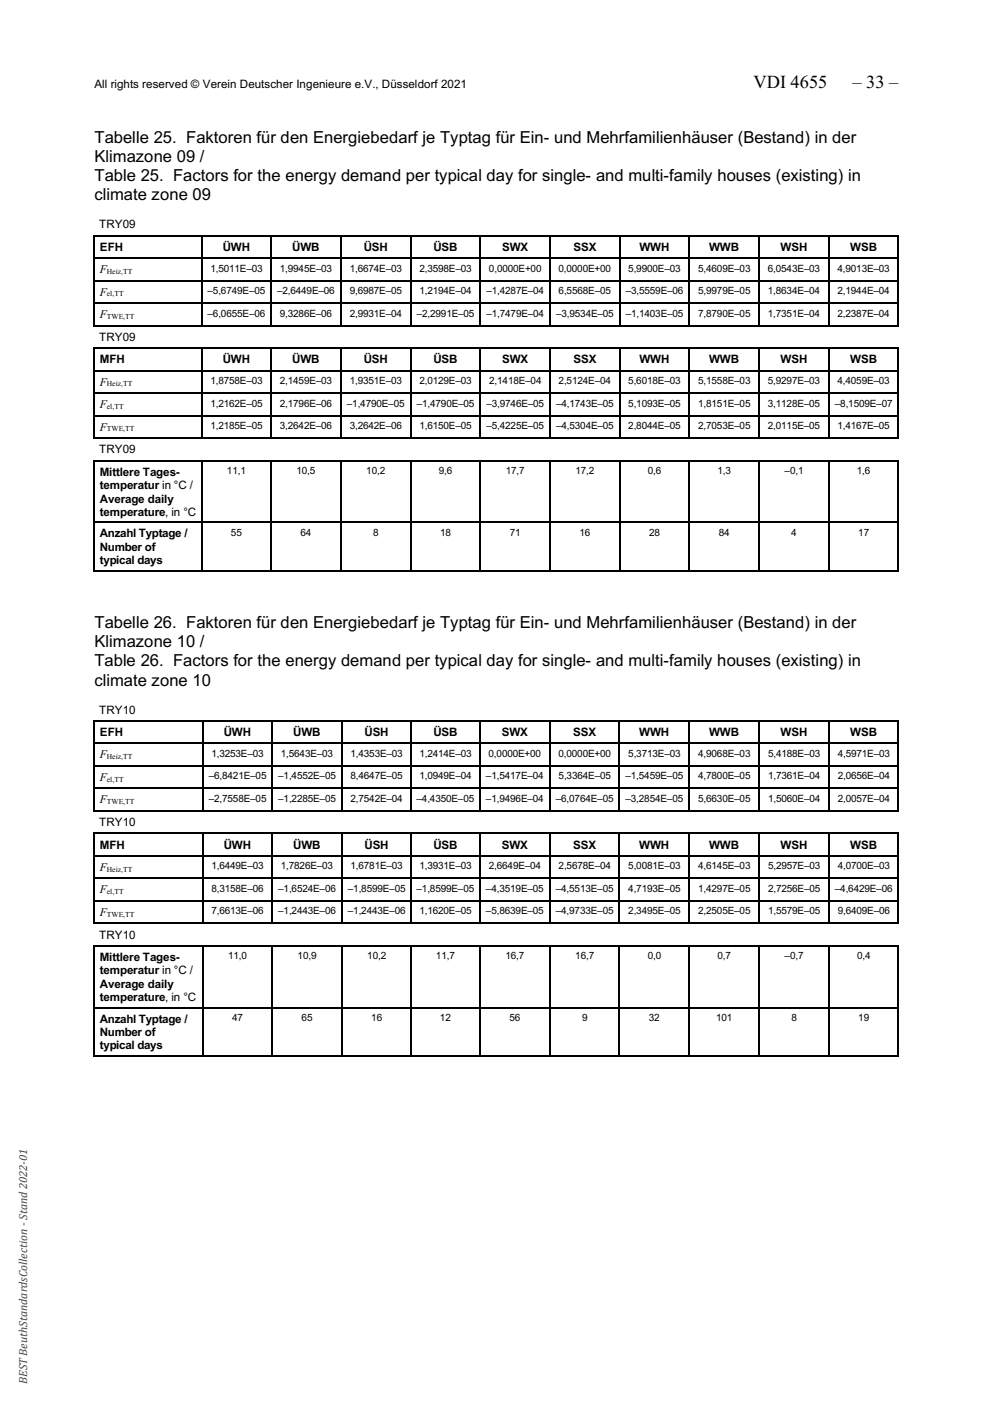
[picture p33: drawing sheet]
<svg xmlns="http://www.w3.org/2000/svg" width="210mm" height="297mm" viewBox="0 0 210 297" stroke-linecap="round" stroke-linejoin="round" font-family="sans-serif">
<defs><g id="words">
<g font-size="3.9">
<text x="159.4" y="18.6">VDI 4655</text>
<text x="180.3" y="18.6">– 33 –</text>
</g>
<g font-size="3.5">
<text x="20" y="34.2">Klimazone 09 /</text>
<text x="20" y="30.2">Tabelle 25. Faktoren für den Energiebedarf je Typtag für Ein- und Mehrfamilienhäuser (Bestand) in der</text>
<text x="20" y="38.3">Table 25. Factors for the energy demand per typical day for single- and multi-family houses (existing) in</text>
<text x="20" y="42.4">climate zone 09</text>
<text x="20" y="136.9">Klimazone 10 /</text>
<text x="20" y="132.8">Tabelle 26. Faktoren für den Energiebedarf je Typtag für Ein- und Mehrfamilienhäuser (Bestand) in der</text>
<text x="20" y="141">Table 26. Factors for the energy demand per typical day for single- and multi-family houses (existing) in</text>
<text x="20" y="145">climate zone 10</text>
</g>
<g font-size="2.5">
<text x="20" y="18.6">All rights reserved © Verein Deutscher Ingenieure e.V., Düsseldorf 2021</text>
<text x="21" y="48.3">TRY09</text>
<text x="21.1" y="53">EFH</text>
<text x="47.1" y="53">ÜWH</text>
<text x="61.8" y="53">ÜWB</text>
<text x="76.9" y="53">ÜSH</text>
<text x="91.7" y="53">ÜSB</text>
<text x="106.2" y="53">SWX</text>
<text x="121.3" y="53">SSX</text>
<text x="135.3" y="53">WWH</text>
<text x="150" y="53">WWB</text>
<text x="165.1" y="53">WSH</text>
<text x="179.8" y="53">WSB</text>
<text x="21.1" y="57.8">F</text>
<text x="21.1" y="62.5">F</text>
<text x="21.1" y="67.3">F</text>
<text x="21" y="72.1">TRY09</text>
<text x="21.1" y="76.9">MFH</text>
<text x="47.1" y="76.9">ÜWH</text>
<text x="61.8" y="76.9">ÜWB</text>
<text x="76.9" y="76.9">ÜSH</text>
<text x="91.7" y="76.9">ÜSB</text>
<text x="106.2" y="76.9">SWX</text>
<text x="121.3" y="76.9">SSX</text>
<text x="135.3" y="76.9">WWH</text>
<text x="150" y="76.9">WWB</text>
<text x="165.1" y="76.9">WSH</text>
<text x="179.8" y="76.9">WSB</text>
<text x="21.1" y="81.6">F</text>
<text x="21.1" y="86.4">F</text>
<text x="21" y="95.9">TRY09</text>
<text x="21.1" y="91.1">F</text>
<text x="21.1" y="100.7">Mittlere Tages-</text>
<text x="21.1" y="103.5">temperatur in °C /</text>
<text x="21.1" y="106.3">Average daily</text>
<text x="21.1" y="109.2">temperature, in °C</text>
<text x="21.1" y="113.7">Anzahl Typtage /</text>
<text x="21.1" y="116.5">Number of</text>
<text x="21.1" y="119.4">typical days</text>
<text x="21" y="151">TRY10</text>
<text x="21.1" y="155.7">EFH</text>
<text x="47.3" y="155.7">ÜWH</text>
<text x="62" y="155.7">ÜWB</text>
<text x="77.1" y="155.7">ÜSH</text>
<text x="91.7" y="155.7">ÜSB</text>
<text x="106.1" y="155.7">SWX</text>
<text x="121.2" y="155.7">SSX</text>
<text x="135.2" y="155.7">WWH</text>
<text x="150" y="155.7">WWB</text>
<text x="165.1" y="155.7">WSH</text>
<text x="179.8" y="155.7">WSB</text>
<text x="21.1" y="160.4">F</text>
<text x="21.1" y="165.2">F</text>
<text x="21.1" y="170">F</text>
<text x="21" y="174.8">TRY10</text>
<text x="21.1" y="179.5">MFH</text>
<text x="47.3" y="179.5">ÜWH</text>
<text x="62" y="179.5">ÜWB</text>
<text x="77.1" y="179.5">ÜSH</text>
<text x="91.7" y="179.5">ÜSB</text>
<text x="106.1" y="179.5">SWX</text>
<text x="121.2" y="179.5">SSX</text>
<text x="135.2" y="179.5">WWH</text>
<text x="150" y="179.5">WWB</text>
<text x="165.1" y="179.5">WSH</text>
<text x="179.8" y="179.5">WSB</text>
<text x="21.1" y="184.2">F</text>
<text x="21.1" y="189">F</text>
<text x="21.1" y="193.8">F</text>
<text x="21" y="198.6">TRY10</text>
<text x="21.1" y="203.3">Mittlere Tages-</text>
<text x="21.1" y="206.2">temperatur in °C /</text>
<text x="21.1" y="209">Average daily</text>
<text x="21.1" y="211.8">temperature, in °C</text>
<text x="21.1" y="216.4">Anzahl Typtage /</text>
<text x="21.1" y="219.2">Number of</text>
<text x="21.1" y="222">typical days</text>
</g>
<text font-size="2.5" fill="#424242" x="5.8" y="292.8" transform="rotate(-90 5.8 292.8)">BEST BeuthStandardsCollection - Stand 2022-01</text>
<g font-size="2.1">
<text x="44.5" y="57.5">1,5011E–03</text>
<text x="59.2" y="57.5">1,9945E–03</text>
<text x="74" y="57.5">1,6674E–03</text>
<text x="88.7" y="57.5">2,3598E–03</text>
<text x="103.4" y="57.5">0,0000E+00</text>
<text x="118.1" y="57.5">0,0000E+00</text>
<text x="132.9" y="57.5">5,9900E–03</text>
<text x="147.7" y="57.5">5,4609E–03</text>
<text x="162.4" y="57.5">6,0543E–03</text>
<text x="177.1" y="57.5">4,9013E–03</text>
<text x="43.9" y="62.2">–5,6749E–05</text>
<text x="58.6" y="62.2">–2,6449E–06</text>
<text x="74" y="62.2">9,6987E–05</text>
<text x="88.7" y="62.2">1,2194E–04</text>
<text x="102.9" y="62.2">–1,4287E–04</text>
<text x="118.2" y="62.2">6,5568E–05</text>
<text x="132.3" y="62.2">–3,5559E–06</text>
<text x="147.7" y="62.2">5,9979E–05</text>
<text x="162.4" y="62.2">1,8634E–04</text>
<text x="177.1" y="62.2">2,1944E–04</text>
<text x="43.9" y="67">–6,0655E–06</text>
<text x="59.2" y="67">9,3286E–06</text>
<text x="74" y="67">2,9931E–04</text>
<text x="88.1" y="67">–2,2991E–05</text>
<text x="102.9" y="67">–1,7479E–04</text>
<text x="117.6" y="67">–3,9534E–05</text>
<text x="132.3" y="67">–1,1403E–05</text>
<text x="147.7" y="67">7,8790E–05</text>
<text x="162.4" y="67">1,7351E–04</text>
<text x="177.1" y="67">2,2387E–04</text>
<text x="44.5" y="81.3">1,8758E–03</text>
<text x="59.2" y="81.3">2,1459E–03</text>
<text x="74" y="81.3">1,9351E–03</text>
<text x="88.7" y="81.3">2,0129E–03</text>
<text x="103.5" y="81.3">2,1418E–04</text>
<text x="118.2" y="81.3">2,5124E–04</text>
<text x="132.9" y="81.3">5,6018E–03</text>
<text x="147.7" y="81.3">5,1558E–03</text>
<text x="162.4" y="81.3">5,9297E–03</text>
<text x="177.1" y="81.3">4,4059E–03</text>
<text x="44.5" y="86.1">1,2162E–05</text>
<text x="59.2" y="86.1">2,1796E–06</text>
<text x="73.4" y="86.1">–1,4790E–05</text>
<text x="88.1" y="86.1">–1,4790E–05</text>
<text x="102.9" y="86.1">–3,9746E–05</text>
<text x="117.6" y="86.1">–4,1743E–05</text>
<text x="132.9" y="86.1">5,1093E–05</text>
<text x="147.7" y="86.1">1,8151E–05</text>
<text x="162.4" y="86.1">3,1128E–05</text>
<text x="176.6" y="86.1">–8,1509E–07</text>
<text x="44.5" y="90.8">1,2185E–05</text>
<text x="59.2" y="90.8">3,2642E–06</text>
<text x="74" y="90.8">3,2642E–06</text>
<text x="88.7" y="90.8">1,6150E–05</text>
<text x="102.9" y="90.8">–5,4225E–05</text>
<text x="117.6" y="90.8">–4,5304E–05</text>
<text x="132.9" y="90.8">2,8044E–05</text>
<text x="147.7" y="90.8">2,7053E–05</text>
<text x="162.4" y="90.8">2,0115E–05</text>
<text x="177.1" y="90.8">1,4167E–05</text>
<text x="48" y="100.3">11,1</text>
<text x="62.7" y="100.3">10,5</text>
<text x="77.5" y="100.3">10,2</text>
<text x="92.8" y="100.3">9,6</text>
<text x="107" y="100.3">17,7</text>
<text x="121.7" y="100.3">17,2</text>
<text x="137" y="100.3">0,6</text>
<text x="151.8" y="100.3">1,3</text>
<text x="165.9" y="100.3">–0,1</text>
<text x="181.2" y="100.3">1,6</text>
<text x="48.9" y="113.4">55</text>
<text x="63.5" y="113.4">64</text>
<text x="78.9" y="113.4">8</text>
<text x="93.1" y="113.4">18</text>
<text x="107.8" y="113.4">71</text>
<text x="122.6" y="113.4">16</text>
<text x="137.3" y="113.4">28</text>
<text x="152" y="113.4">84</text>
<text x="167.3" y="113.4">4</text>
<text x="181.5" y="113.4">17</text>
<text x="44.7" y="160.1">1,3253E–03</text>
<text x="59.4" y="160.1">1,5643E–03</text>
<text x="74.1" y="160.1">1,4353E–03</text>
<text x="88.7" y="160.1">1,2414E–03</text>
<text x="103.3" y="160.1">0,0000E+00</text>
<text x="118.1" y="160.1">0,0000E+00</text>
<text x="132.9" y="160.1">5,3713E–03</text>
<text x="147.7" y="160.1">4,9068E–03</text>
<text x="162.4" y="160.1">5,4188E–03</text>
<text x="177.2" y="160.1">4,5971E–03</text>
<text x="44.2" y="164.9">–6,8421E–05</text>
<text x="58.8" y="164.9">–1,4552E–05</text>
<text x="74.1" y="164.9">8,4647E–05</text>
<text x="88.7" y="164.9">1,0949E–04</text>
<text x="102.8" y="164.9">–1,5417E–04</text>
<text x="118.2" y="164.9">5,3364E–05</text>
<text x="132.3" y="164.9">–1,5459E–05</text>
<text x="147.7" y="164.9">4,7800E–05</text>
<text x="162.4" y="164.9">1,7361E–04</text>
<text x="177.2" y="164.9">2,0656E–04</text>
<text x="44.2" y="169.7">–2,7558E–05</text>
<text x="58.8" y="169.7">–1,2285E–05</text>
<text x="74.1" y="169.7">2,7542E–04</text>
<text x="88.1" y="169.7">–4,4350E–05</text>
<text x="102.8" y="169.7">–1,9496E–04</text>
<text x="117.6" y="169.7">–6,0764E–05</text>
<text x="132.3" y="169.7">–3,2854E–05</text>
<text x="147.7" y="169.7">5,6630E–05</text>
<text x="162.4" y="169.7">1,5060E–04</text>
<text x="177.2" y="169.7">2,0057E–04</text>
<text x="44.7" y="183.9">1,6449E–03</text>
<text x="59.4" y="183.9">1,7826E–03</text>
<text x="74.1" y="183.9">1,6781E–03</text>
<text x="88.7" y="183.9">1,3931E–03</text>
<text x="103.4" y="183.9">2,6649E–04</text>
<text x="118.2" y="183.9">2,5678E–04</text>
<text x="132.9" y="183.9">5,0081E–03</text>
<text x="147.7" y="183.9">4,6145E–03</text>
<text x="162.4" y="183.9">5,2957E–03</text>
<text x="177.2" y="183.9">4,0700E–03</text>
<text x="44.7" y="188.7">8,3158E–06</text>
<text x="58.8" y="188.7">–1,6524E–06</text>
<text x="73.6" y="188.7">–1,8599E–05</text>
<text x="88.1" y="188.7">–1,8599E–05</text>
<text x="102.8" y="188.7">–4,3519E–05</text>
<text x="117.6" y="188.7">–4,5513E–05</text>
<text x="132.9" y="188.7">4,7193E–05</text>
<text x="147.7" y="188.7">1,4297E–05</text>
<text x="162.4" y="188.7">2,7256E–05</text>
<text x="176.6" y="188.7">–4,6429E–06</text>
<text x="44.7" y="193.5">7,6613E–06</text>
<text x="58.8" y="193.5">–1,2443E–06</text>
<text x="73.6" y="193.5">–1,2443E–06</text>
<text x="88.7" y="193.5">1,1620E–05</text>
<text x="102.8" y="193.5">–5,8639E–05</text>
<text x="117.6" y="193.5">–4,9733E–05</text>
<text x="132.9" y="193.5">2,3495E–05</text>
<text x="147.7" y="193.5">2,2505E–05</text>
<text x="162.4" y="193.5">1,5579E–05</text>
<text x="177.2" y="193.5">9,6409E–06</text>
<text x="48.3" y="203">11,0</text>
<text x="62.9" y="203">10,9</text>
<text x="77.7" y="203">10,2</text>
<text x="92.2" y="203">11,7</text>
<text x="106.9" y="203">16,7</text>
<text x="121.7" y="203">16,7</text>
<text x="137" y="203">0,0</text>
<text x="151.8" y="203">0,7</text>
<text x="165.9" y="203">–0,7</text>
<text x="181.3" y="203">0,4</text>
<text x="49.1" y="216">47</text>
<text x="63.8" y="216">65</text>
<text x="78.5" y="216">16</text>
<text x="93" y="216">12</text>
<text x="107.7" y="216">56</text>
<text x="123.1" y="216">9</text>
<text x="137.2" y="216">32</text>
<text x="151.5" y="216">101</text>
<text x="167.4" y="216">8</text>
<text x="181.5" y="216">19</text>
</g>
<g font-size="1.6">
<text x="22.6" y="58">Heiz,TT</text>
<text x="22.6" y="62.7">el,TT</text>
<text x="22.6" y="67.5">TWE,TT</text>
<text x="22.6" y="81.7">Heiz,TT</text>
<text x="22.6" y="86.5">el,TT</text>
<text x="22.6" y="91.3">TWE,TT</text>
<text x="22.6" y="160.6">Heiz,TT</text>
<text x="22.6" y="165.4">el,TT</text>
<text x="22.6" y="170.1">TWE,TT</text>
<text x="22.6" y="184.4">Heiz,TT</text>
<text x="22.6" y="189.2">el,TT</text>
<text x="22.6" y="193.9">TWE,TT</text>
</g>
</g></defs>
<g fill="#000">
<path d="M19.9 49.7h.2v.3h-.2zM19.9 54.5h.2v.2h-.2zM19.9 59.3h.2v.2h-.2zM20.1 49.7h.3v.3h-.3zM42.5 49.7h.3v.3h-.3zM42.5 54.5h.3v.2h-.3zM42.5 59.3h.3v.2h-.3zM42.8 49.7h.2v.3h-.2zM57.2 49.7h.3v.3h-.3zM57.2 54.5h.3v.2h-.3zM57.2 59.3h.3v.2h-.3zM57.5 49.7h.2v.3h-.2z"/>
<path d="M71.9 49.7h.3v.3h-.3zM71.9 54.5h.3v.2h-.3zM71.9 59.3h.3v.2h-.3zM72.2 49.7h.2v.3h-.2zM86.7 49.7h.3v.3h-.3zM86.7 54.5h.3v.2h-.3zM86.7 59.3h.3v.2h-.3zM87 49.7h.2v.3h-.2zM101.4 49.7h.3v.3h-.3zM101.4 54.5h.3v.2h-.3zM101.4 59.3h.3v.2h-.3zM101.7 49.7h.2v.3h-.2z"/>
<path d="M116.2 49.7h.3v.3h-.3zM116.2 54.5h.3v.2h-.3zM116.2 59.3h.3v.2h-.3zM116.5 49.7h.2v.3h-.2zM130.9 49.7h.3v.3h-.3zM130.9 54.5h.3v.2h-.3zM130.9 59.3h.3v.2h-.3zM131.2 49.7h.2v.3h-.2zM145.7 49.7h.2v.3h-.2zM145.7 54.5h.2v.2h-.2zM145.7 59.3h.2v.2h-.2zM145.9 49.7h.3v.3h-.3z"/>
<path d="M160.4 49.7h.3v.3h-.3zM160.4 54.5h.3v.2h-.3zM160.4 59.3h.3v.2h-.3zM160.7 49.7h.2v.3h-.2zM175.1 49.7h.3v.3h-.3zM175.1 54.5h.3v.2h-.3zM175.1 59.3h.3v.2h-.3zM175.4 49.7h.2v.3h-.2zM189.9 49.7h.2v.3h-.2zM189.9 54.5h.2v.2h-.2zM189.9 59.3h.2v.2h-.2zM19.9 64h.2v.3h-.2z"/>
<path d="M19.9 68.8h.2v.2h-.2zM19.9 73.5h.2v.3h-.2zM19.9 78.3h.2v.3h-.2zM20.1 68.8h.3v.2h-.3zM20.1 73.5h.3v.3h-.3zM42.5 64h.3v.3h-.3zM42.5 68.8h.3v.2h-.3zM42.5 73.5h.3v.3h-.3zM42.5 78.3h.3v.3h-.3zM42.8 68.8h.2v.2h-.2zM42.8 73.5h.2v.3h-.2zM57.2 64h.3v.3h-.3z"/>
<path d="M57.2 68.8h.3v.2h-.3zM57.2 73.5h.3v.3h-.3zM57.2 78.3h.3v.3h-.3zM57.5 68.8h.2v.2h-.2zM57.5 73.5h.2v.3h-.2zM71.9 64h.3v.3h-.3zM71.9 68.8h.3v.2h-.3zM71.9 73.5h.3v.3h-.3zM71.9 78.3h.3v.3h-.3zM72.2 68.8h.2v.2h-.2zM72.2 73.5h.2v.3h-.2zM86.7 64h.3v.3h-.3z"/>
<path d="M86.7 68.8h.3v.2h-.3zM86.7 73.5h.3v.3h-.3zM86.7 78.3h.3v.3h-.3zM87 68.8h.2v.2h-.2zM87 73.5h.2v.3h-.2zM101.4 64h.3v.3h-.3zM101.4 68.8h.3v.2h-.3zM101.4 73.5h.3v.3h-.3zM101.4 78.3h.3v.3h-.3zM101.7 68.8h.2v.2h-.2zM101.7 73.5h.2v.3h-.2zM116.2 64h.3v.3h-.3z"/>
<path d="M116.2 68.8h.3v.2h-.3zM116.2 73.5h.3v.3h-.3zM116.2 78.3h.3v.3h-.3zM116.5 68.8h.2v.2h-.2zM116.5 73.5h.2v.3h-.2zM130.9 64h.3v.3h-.3zM130.9 68.8h.3v.2h-.3zM130.9 73.5h.3v.3h-.3zM130.9 78.3h.3v.3h-.3zM131.2 68.8h.2v.2h-.2zM131.2 73.5h.2v.3h-.2zM145.7 64h.2v.3h-.2z"/>
<path d="M145.7 68.8h.2v.2h-.2zM145.7 73.5h.2v.3h-.2zM145.7 78.3h.2v.3h-.2zM145.9 68.8h.3v.2h-.3zM145.9 73.5h.3v.3h-.3zM160.4 64h.3v.3h-.3zM160.4 68.8h.3v.2h-.3zM160.4 73.5h.3v.3h-.3zM160.4 78.3h.3v.3h-.3zM160.7 68.8h.2v.2h-.2zM160.7 73.5h.2v.3h-.2zM175.1 64h.3v.3h-.3z"/>
<path d="M175.1 68.8h.3v.2h-.3zM175.1 73.5h.3v.3h-.3zM175.1 78.3h.3v.3h-.3zM175.4 68.8h.2v.2h-.2zM175.4 73.5h.2v.3h-.2zM189.9 64h.2v.3h-.2zM189.9 68.8h.2v.2h-.2zM189.9 73.5h.2v.3h-.2zM189.9 78.3h.2v.3h-.2zM19.9 83.1h.2v.2h-.2zM19.9 87.8h.2v.3h-.2zM19.9 92.6h.2v.2h-.2z"/>
<path d="M19.9 97.4h.2v.2h-.2zM20.1 92.6h.3v.2h-.3zM20.1 97.4h.3v.2h-.3zM42.5 83.1h.3v.2h-.3zM42.5 87.8h.3v.3h-.3zM42.5 92.6h.3v.2h-.3zM42.5 97.4h.3v.2h-.3zM42.8 92.6h.2v.2h-.2zM42.8 97.4h.2v.2h-.2zM57.2 83.1h.3v.2h-.3zM57.2 87.8h.3v.3h-.3zM57.2 92.6h.3v.2h-.3z"/>
<path d="M57.2 97.4h.3v.2h-.3zM57.5 92.6h.2v.2h-.2zM57.5 97.4h.2v.2h-.2zM71.9 83.1h.3v.2h-.3zM71.9 87.8h.3v.3h-.3zM71.9 92.6h.3v.2h-.3zM71.9 97.4h.3v.2h-.3zM72.2 92.6h.2v.2h-.2zM72.2 97.4h.2v.2h-.2zM86.7 83.1h.3v.2h-.3zM86.7 87.8h.3v.3h-.3zM86.7 92.6h.3v.2h-.3z"/>
<path d="M86.7 97.4h.3v.2h-.3zM87 92.6h.2v.2h-.2zM87 97.4h.2v.2h-.2zM101.4 83.1h.3v.2h-.3zM101.4 87.8h.3v.3h-.3zM101.4 92.6h.3v.2h-.3zM101.4 97.4h.3v.2h-.3zM101.7 92.6h.2v.2h-.2zM101.7 97.4h.2v.2h-.2zM116.2 83.1h.3v.2h-.3zM116.2 87.8h.3v.3h-.3zM116.2 92.6h.3v.2h-.3z"/>
<path d="M116.2 97.4h.3v.2h-.3zM116.5 92.6h.2v.2h-.2zM116.5 97.4h.2v.2h-.2zM130.9 83.1h.3v.2h-.3zM130.9 87.8h.3v.3h-.3zM130.9 92.6h.3v.2h-.3zM130.9 97.4h.3v.2h-.3zM131.2 92.6h.2v.2h-.2zM131.2 97.4h.2v.2h-.2zM145.7 83.1h.2v.2h-.2zM145.7 87.8h.2v.3h-.2zM145.7 92.6h.2v.2h-.2z"/>
<path d="M145.7 97.4h.2v.2h-.2zM145.9 92.6h.3v.2h-.3zM145.9 97.4h.3v.2h-.3zM160.4 83.1h.3v.2h-.3zM160.4 87.8h.3v.3h-.3zM160.4 92.6h.3v.2h-.3zM160.4 97.4h.3v.2h-.3zM160.7 92.6h.2v.2h-.2zM160.7 97.4h.2v.2h-.2zM175.1 83.1h.3v.2h-.3zM175.1 87.8h.3v.3h-.3zM175.1 92.6h.3v.2h-.3z"/>
<path d="M175.1 97.4h.3v.2h-.3zM175.4 92.6h.2v.2h-.2zM175.4 97.4h.2v.2h-.2zM189.9 83.1h.2v.2h-.2zM189.9 87.8h.2v.3h-.2zM189.9 92.6h.2v.2h-.2zM189.9 97.4h.2v.2h-.2zM19.9 110.4h.2v.3h-.2zM42.5 110.4h.3v.3h-.3zM57.2 110.4h.3v.3h-.3zM71.9 110.4h.3v.3h-.3zM86.7 110.4h.3v.3h-.3z"/>
<path d="M101.4 110.4h.3v.3h-.3zM116.2 110.4h.3v.3h-.3zM130.9 110.4h.3v.3h-.3zM145.7 110.4h.2v.3h-.2zM160.4 110.4h.3v.3h-.3zM175.1 110.4h.3v.3h-.3zM189.9 110.4h.2v.3h-.2zM19.9 120.6h.2v.3h-.2zM42.5 120.6h.3v.3h-.3zM57.2 120.6h.3v.3h-.3zM71.9 120.6h.3v.3h-.3zM86.7 120.6h.3v.3h-.3z"/>
<path d="M101.4 120.6h.3v.3h-.3zM116.2 120.6h.3v.3h-.3zM130.9 120.6h.3v.3h-.3zM145.7 120.6h.2v.3h-.2zM160.4 120.6h.3v.3h-.3zM175.1 120.6h.3v.3h-.3zM189.9 120.6h.2v.3h-.2zM19.9 152.4h.2v.3h-.2zM19.9 157.1h.2v.3h-.2zM20.1 152.4h.3v.3h-.3zM42.8 152.4h.3v.3h-.3zM42.8 157.1h.3v.3h-.3z"/>
<path d="M43.1 152.4h.2v.3h-.2zM57.4 152.4h.3v.3h-.3zM57.4 157.1h.3v.3h-.3zM57.7 152.4h.2v.3h-.2zM72.2 152.4h.3v.3h-.3zM72.2 157.1h.3v.3h-.3zM72.5 152.4h.2v.3h-.2zM86.8 152.4h.2v.3h-.2zM86.8 157.1h.2v.3h-.2zM87 152.4h.3v.3h-.3zM101.3 152.4h.3v.3h-.3zM101.3 157.1h.3v.3h-.3z"/>
<path d="M101.6 152.4h.3v.3h-.3zM116.1 152.4h.3v.3h-.3zM116.1 157.1h.3v.3h-.3zM116.4 152.4h.2v.3h-.2zM130.9 152.4h.2v.3h-.2zM130.9 157.1h.2v.3h-.2zM131.1 152.4h.3v.3h-.3zM145.7 152.4h.2v.3h-.2zM145.7 157.1h.2v.3h-.2zM145.9 152.4h.3v.3h-.3zM160.4 152.4h.3v.3h-.3zM160.4 157.1h.3v.3h-.3z"/>
<path d="M160.7 152.4h.2v.3h-.2zM175.2 152.4h.2v.3h-.2zM175.2 157.1h.2v.3h-.2zM175.4 152.4h.3v.3h-.3zM189.9 152.4h.2v.3h-.2zM189.9 157.1h.2v.3h-.2zM19.9 161.9h.2v.3h-.2zM19.9 166.7h.2v.2h-.2zM19.9 171.4h.2v.3h-.2zM19.9 176.2h.2v.2h-.2zM20.1 171.4h.3v.3h-.3zM20.1 176.2h.3v.2h-.3z"/>
<path d="M42.8 161.9h.3v.3h-.3zM42.8 166.7h.3v.2h-.3zM42.8 171.4h.3v.3h-.3zM42.8 176.2h.3v.2h-.3zM43.1 171.4h.2v.3h-.2zM43.1 176.2h.2v.2h-.2zM57.4 161.9h.3v.3h-.3zM57.4 166.7h.3v.2h-.3zM57.4 171.4h.3v.3h-.3zM57.4 176.2h.3v.2h-.3zM57.7 171.4h.2v.3h-.2zM57.7 176.2h.2v.2h-.2z"/>
<path d="M72.2 161.9h.3v.3h-.3zM72.2 166.7h.3v.2h-.3zM72.2 171.4h.3v.3h-.3zM72.2 176.2h.3v.2h-.3zM72.5 171.4h.2v.3h-.2zM72.5 176.2h.2v.2h-.2zM86.8 161.9h.2v.3h-.2zM86.8 166.7h.2v.2h-.2zM86.8 171.4h.2v.3h-.2zM86.8 176.2h.2v.2h-.2zM87 171.4h.3v.3h-.3zM87 176.2h.3v.2h-.3z"/>
<path d="M101.3 161.9h.3v.3h-.3zM101.3 166.7h.3v.2h-.3zM101.3 171.4h.3v.3h-.3zM101.3 176.2h.3v.2h-.3zM101.6 171.4h.3v.3h-.3zM101.6 176.2h.3v.2h-.3zM116.1 161.9h.3v.3h-.3zM116.1 166.7h.3v.2h-.3zM116.1 171.4h.3v.3h-.3zM116.1 176.2h.3v.2h-.3zM116.4 171.4h.2v.3h-.2zM116.4 176.2h.2v.2h-.2z"/>
<path d="M130.9 161.9h.2v.3h-.2zM130.9 166.7h.2v.2h-.2zM130.9 171.4h.2v.3h-.2zM130.9 176.2h.2v.2h-.2zM131.1 171.4h.3v.3h-.3zM131.1 176.2h.3v.2h-.3zM145.7 161.9h.2v.3h-.2zM145.7 166.7h.2v.2h-.2zM145.7 171.4h.2v.3h-.2zM145.7 176.2h.2v.2h-.2zM145.9 171.4h.3v.3h-.3zM145.9 176.2h.3v.2h-.3z"/>
<path d="M160.4 161.9h.3v.3h-.3zM160.4 166.7h.3v.2h-.3zM160.4 171.4h.3v.3h-.3zM160.4 176.2h.3v.2h-.3zM160.7 171.4h.2v.3h-.2zM160.7 176.2h.2v.2h-.2zM175.2 161.9h.2v.3h-.2zM175.2 166.7h.2v.2h-.2zM175.2 171.4h.2v.3h-.2zM175.2 176.2h.2v.2h-.2zM175.4 171.4h.3v.3h-.3zM175.4 176.2h.3v.2h-.3z"/>
<path d="M189.9 161.9h.2v.3h-.2zM189.9 166.7h.2v.2h-.2zM189.9 171.4h.2v.3h-.2zM189.9 176.2h.2v.2h-.2zM19.9 181h.2v.2h-.2zM19.9 185.7h.2v.3h-.2zM19.9 190.5h.2v.3h-.2zM19.9 195.2h.2v.3h-.2zM20.1 195.2h.3v.3h-.3zM42.8 181h.3v.2h-.3zM42.8 185.7h.3v.3h-.3zM42.8 190.5h.3v.3h-.3z"/>
<path d="M42.8 195.2h.3v.3h-.3zM43.1 195.2h.2v.3h-.2zM57.4 181h.3v.2h-.3zM57.4 185.7h.3v.3h-.3zM57.4 190.5h.3v.3h-.3zM57.4 195.2h.3v.3h-.3zM57.7 195.2h.2v.3h-.2zM72.2 181h.3v.2h-.3zM72.2 185.7h.3v.3h-.3zM72.2 190.5h.3v.3h-.3zM72.2 195.2h.3v.3h-.3zM72.5 195.2h.2v.3h-.2z"/>
<path d="M86.8 181h.2v.2h-.2zM86.8 185.7h.2v.3h-.2zM86.8 190.5h.2v.3h-.2zM86.8 195.2h.2v.3h-.2zM87 195.2h.3v.3h-.3zM101.3 181h.3v.2h-.3zM101.3 185.7h.3v.3h-.3zM101.3 190.5h.3v.3h-.3zM101.3 195.2h.3v.3h-.3zM101.6 195.2h.3v.3h-.3zM116.1 181h.3v.2h-.3zM116.1 185.7h.3v.3h-.3z"/>
<path d="M116.1 190.5h.3v.3h-.3zM116.1 195.2h.3v.3h-.3zM116.4 195.2h.2v.3h-.2zM130.9 181h.2v.2h-.2zM130.9 185.7h.2v.3h-.2zM130.9 190.5h.2v.3h-.2zM130.9 195.2h.2v.3h-.2zM131.1 195.2h.3v.3h-.3zM145.7 181h.2v.2h-.2zM145.7 185.7h.2v.3h-.2zM145.7 190.5h.2v.3h-.2zM145.7 195.2h.2v.3h-.2z"/>
<path d="M145.9 195.2h.3v.3h-.3zM160.4 181h.3v.2h-.3zM160.4 185.7h.3v.3h-.3zM160.4 190.5h.3v.3h-.3zM160.4 195.2h.3v.3h-.3zM160.7 195.2h.2v.3h-.2zM175.2 181h.2v.2h-.2zM175.2 185.7h.2v.3h-.2zM175.2 190.5h.2v.3h-.2zM175.2 195.2h.2v.3h-.2zM175.4 195.2h.3v.3h-.3zM189.9 181h.2v.2h-.2z"/>
<path d="M189.9 185.7h.2v.3h-.2zM189.9 190.5h.2v.3h-.2zM189.9 195.2h.2v.3h-.2zM19.9 200h.2v.3h-.2zM19.9 213.1h.2v.2h-.2zM20.1 200h.3v.3h-.3zM42.8 200h.3v.3h-.3zM42.8 213.1h.3v.2h-.3zM43.1 200h.2v.3h-.2zM57.4 200h.3v.3h-.3zM57.4 213.1h.3v.2h-.3zM57.7 200h.2v.3h-.2z"/>
<path d="M72.2 200h.3v.3h-.3zM72.2 213.1h.3v.2h-.3zM72.5 200h.2v.3h-.2zM86.8 200h.2v.3h-.2zM86.8 213.1h.2v.2h-.2zM87 200h.3v.3h-.3zM101.3 200h.3v.3h-.3zM101.3 213.1h.3v.2h-.3zM101.6 200h.3v.3h-.3zM116.1 200h.3v.3h-.3zM116.1 213.1h.3v.2h-.3zM116.4 200h.2v.3h-.2z"/>
<path d="M130.9 200h.2v.3h-.2zM130.9 213.1h.2v.2h-.2zM131.1 200h.3v.3h-.3zM145.7 200h.2v.3h-.2zM145.7 213.1h.2v.2h-.2zM145.9 200h.3v.3h-.3zM160.4 200h.3v.3h-.3zM160.4 213.1h.3v.2h-.3zM160.7 200h.2v.3h-.2zM175.2 200h.2v.3h-.2zM175.2 213.1h.2v.2h-.2zM175.4 200h.3v.3h-.3z"/>
<path d="M189.9 200h.2v.3h-.2zM189.9 213.1h.2v.2h-.2zM19.9 223.3h.2v.2h-.2zM42.8 223.3h.3v.2h-.3zM57.4 223.3h.3v.2h-.3zM72.2 223.3h.3v.2h-.3zM86.8 223.3h.2v.2h-.2zM101.3 223.3h.3v.2h-.3zM116.1 223.3h.3v.2h-.3zM130.9 223.3h.2v.2h-.2zM145.7 223.3h.2v.2h-.2zM160.4 223.3h.3v.2h-.3z"/>
<path d="M175.2 223.3h.2v.2h-.2zM189.9 223.3h.2v.2h-.2z"/>
</g>
<g fill="none" stroke="#000" stroke-width=".25">
<path d="M20 50v4.5M20 54.7v4.6M20 59.5v4.5M20.1 54.6h22.4M20.1 59.4h22.4M20.4 49.9h22.1M42.6 50v4.5M42.6 54.7v4.6M42.6 59.5v4.5M42.8 54.6h14.4M42.8 59.4h14.4M43 49.9h14.2"/>
<path d="M57.4 50v4.5M57.4 54.7v4.6M57.4 59.5v4.5M57.5 54.6h14.4M57.5 59.4h14.4M57.7 49.9h14.2M72.1 50v4.5M72.1 54.7v4.6M72.1 59.5v4.5M72.2 54.6h14.5M72.2 59.4h14.5M72.4 49.9h14.3"/>
<path d="M86.8 50v4.5M86.8 54.7v4.6M86.8 59.5v4.5M87 54.6h14.4M87 59.4h14.4M87.2 49.9h14.2M101.6 50v4.5M101.6 54.7v4.6M101.6 59.5v4.5M101.7 54.6h14.5M101.7 59.4h14.5M101.9 49.9h14.3"/>
<path d="M116.3 50v4.5M116.3 54.7v4.6M116.3 59.5v4.5M116.5 54.6h14.4M116.5 59.4h14.4M116.7 49.9h14.2M131.1 50v4.5M131.1 54.7v4.6M131.1 59.5v4.5M131.2 54.6h14.5M131.2 59.4h14.5M131.4 49.9h14.3"/>
<path d="M145.8 50v4.5M145.8 54.7v4.6M145.8 59.5v4.5M145.9 54.6h14.5M145.9 59.4h14.5M146.2 49.9h14.2M160.5 50v4.5M160.5 54.7v4.6M160.5 59.5v4.5M160.7 54.6h14.4M160.7 59.4h14.4M160.9 49.9h14.2"/>
<path d="M175.3 50v4.5M175.3 54.7v4.6M175.3 59.5v4.5M175.4 54.6h14.5M175.4 59.4h14.5M175.6 49.9h14.3M190 50v4.5M190 54.7v4.6M190 59.5v4.5M20 64.3v4.5M20 73.8v4.5M20 78.6v4.5"/>
<path d="M20.1 64.1h22.4M20.1 78.4h22.4M20.4 68.9h22.1M20.4 73.7h22.1M42.6 64.3v4.5M42.6 73.8v4.5M42.6 78.6v4.5M42.8 64.1h14.4M42.8 78.4h14.4M43 68.9h14.2M43 73.7h14.2M57.4 64.3v4.5"/>
<path d="M57.4 73.8v4.5M57.4 78.6v4.5M57.5 64.1h14.4M57.5 78.4h14.4M57.7 68.9h14.2M57.7 73.7h14.2M72.1 64.3v4.5M72.1 73.8v4.5M72.1 78.6v4.5M72.2 64.1h14.5M72.2 78.4h14.5M72.4 68.9h14.3"/>
<path d="M72.4 73.7h14.3M86.8 64.3v4.5M86.8 73.8v4.5M86.8 78.6v4.5M87 64.1h14.4M87 78.4h14.4M87.2 68.9h14.2M87.2 73.7h14.2M101.6 64.3v4.5M101.6 73.8v4.5M101.6 78.6v4.5M101.7 64.1h14.5"/>
<path d="M101.7 78.4h14.5M101.9 68.9h14.3M101.9 73.7h14.3M116.3 64.3v4.5M116.3 73.8v4.5M116.3 78.6v4.5M116.5 64.1h14.4M116.5 78.4h14.4M116.7 68.9h14.2M116.7 73.7h14.2M131.1 64.3v4.5M131.1 73.8v4.5"/>
<path d="M131.1 78.6v4.5M131.2 64.1h14.5M131.2 78.4h14.5M131.4 68.9h14.3M131.4 73.7h14.3M145.8 64.3v4.5M145.8 73.8v4.5M145.8 78.6v4.5M145.9 64.1h14.5M145.9 78.4h14.5M146.2 68.9h14.2M146.2 73.7h14.2"/>
<path d="M160.5 64.3v4.5M160.5 73.8v4.5M160.5 78.6v4.5M160.7 64.1h14.4M160.7 78.4h14.4M160.9 68.9h14.2M160.9 73.7h14.2M175.3 64.3v4.5M175.3 73.8v4.5M175.3 78.6v4.5M175.4 64.1h14.5M175.4 78.4h14.5"/>
<path d="M175.6 68.9h14.3M175.6 73.7h14.3M190 64.3v4.5M190 73.8v4.5M190 78.6v4.5M20 83.3v4.5M20 88.1v4.5M20 97.6v12.8M20.1 83.2h22.4M20.1 88h22.4M20.4 92.7h22.1M20.4 97.5h22.1"/>
<path d="M42.6 83.3v4.5M42.6 88.1v4.5M42.6 97.6v12.8M42.8 83.2h14.4M42.8 88h14.4M43 92.7h14.2M43 97.5h14.2M57.4 83.3v4.5M57.4 88.1v4.5M57.4 97.6v12.8M57.5 83.2h14.4M57.5 88h14.4"/>
<path d="M57.7 92.7h14.2M57.7 97.5h14.2M72.1 83.3v4.5M72.1 88.1v4.5M72.1 97.6v12.8M72.2 83.2h14.5M72.2 88h14.5M72.4 92.7h14.3M72.4 97.5h14.3M86.8 83.3v4.5M86.8 88.1v4.5M86.8 97.6v12.8"/>
<path d="M87 83.2h14.4M87 88h14.4M87.2 92.7h14.2M87.2 97.5h14.2M101.6 83.3v4.5M101.6 88.1v4.5M101.6 97.6v12.8M101.7 83.2h14.5M101.7 88h14.5M101.9 92.7h14.3M101.9 97.5h14.3M116.3 83.3v4.5"/>
<path d="M116.3 88.1v4.5M116.3 97.6v12.8M116.5 83.2h14.4M116.5 88h14.4M116.7 92.7h14.2M116.7 97.5h14.2M131.1 83.3v4.5M131.1 88.1v4.5M131.1 97.6v12.8M131.2 83.2h14.5M131.2 88h14.5M131.4 92.7h14.3"/>
<path d="M131.4 97.5h14.3M145.8 83.3v4.5M145.8 88.1v4.5M145.8 97.6v12.8M145.9 83.2h14.5M145.9 88h14.5M146.2 92.7h14.2M146.2 97.5h14.2M160.5 83.3v4.5M160.5 88.1v4.5M160.5 97.6v12.8M160.7 83.2h14.4"/>
<path d="M160.7 88h14.4M160.9 92.7h14.2M160.9 97.5h14.2M175.3 83.3v4.5M175.3 88.1v4.5M175.3 97.6v12.8M175.4 83.2h14.5M175.4 88h14.5M175.6 92.7h14.3M175.6 97.5h14.3M190 83.3v4.5M190 88.1v4.5"/>
<path d="M190 97.6v12.8M20 110.7v9.9M20.1 110.5h22.4M42.6 110.7v9.9M42.8 110.5h14.4M57.4 110.7v9.9M57.5 110.5h14.4M72.1 110.7v9.9M72.2 110.5h14.5M86.8 110.7v9.9M87 110.5h14.4M101.6 110.7v9.9"/>
<path d="M101.7 110.5h14.5M116.3 110.7v9.9M116.5 110.5h14.4M131.1 110.7v9.9M131.2 110.5h14.5M145.8 110.7v9.9M145.9 110.5h14.5M160.5 110.7v9.9M160.7 110.5h14.4M175.3 110.7v9.9M175.4 110.5h14.5M190 110.7v9.9"/>
<path d="M20.1 120.7h22.4M42.8 120.7h14.4M57.5 120.7h14.4M72.2 120.7h14.5M87 120.7h14.4M101.7 120.7h14.5M116.5 120.7h14.4M131.2 120.7h14.5M145.9 120.7h14.5M160.7 120.7h14.4M175.4 120.7h14.5M20 152.7v4.4"/>
<path d="M20 157.4v4.5M20.1 157.3h22.7M20.4 152.5h22.4M43 152.7v4.4M43 157.4v4.5M43.1 157.3h14.3M43.3 152.5h14.1M57.5 152.7v4.4M57.5 157.4v4.5M57.7 157.3h14.5M57.9 152.5h14.3M72.3 152.7v4.4"/>
<path d="M72.3 157.4v4.5M72.5 157.3h14.3M72.7 152.5h14.1M86.9 152.7v4.4M86.9 157.4v4.5M87 157.3h14.3M87.3 152.5h14M101.5 152.7v4.4M101.5 157.4v4.5M101.6 157.3h14.5M101.9 152.5h14.2M116.2 152.7v4.4"/>
<path d="M116.2 157.4v4.5M116.4 157.3h14.5M116.6 152.5h14.3M131 152.7v4.4M131 157.4v4.5M131.1 157.3h14.6M131.4 152.5h14.3M145.8 152.7v4.4M145.8 157.4v4.5M145.9 157.3h14.5M146.2 152.5h14.2M160.5 152.7v4.4"/>
<path d="M160.5 157.4v4.5M160.7 157.3h14.5M160.9 152.5h14.3M175.3 152.7v4.4M175.3 157.4v4.5M175.4 157.3h14.5M175.7 152.5h14.2M190 152.7v4.4M190 157.4v4.5M20 162.2v4.5M20 166.9v4.5M20 176.4v4.6"/>
<path d="M20.1 162.1h22.7M20.1 166.8h22.7M20.4 171.6h22.4M20.4 176.3h22.4M43 162.2v4.5M43 166.9v4.5M43 176.4v4.6M43.1 162.1h14.3M43.1 166.8h14.3M43.3 171.6h14.1M43.3 176.3h14.1M57.5 162.2v4.5"/>
<path d="M57.5 166.9v4.5M57.5 176.4v4.6M57.7 162.1h14.5M57.7 166.8h14.5M57.9 171.6h14.3M57.9 176.3h14.3M72.3 162.2v4.5M72.3 166.9v4.5M72.3 176.4v4.6M72.5 162.1h14.3M72.5 166.8h14.3M72.7 171.6h14.1"/>
<path d="M72.7 176.3h14.1M86.9 162.2v4.5M86.9 166.9v4.5M86.9 176.4v4.6M87 162.1h14.3M87 166.8h14.3M87.3 171.6h14M87.3 176.3h14M101.5 162.2v4.5M101.5 166.9v4.5M101.5 176.4v4.6M101.6 162.1h14.5"/>
<path d="M101.6 166.8h14.5M101.9 171.6h14.2M101.9 176.3h14.2M116.2 162.2v4.5M116.2 166.9v4.5M116.2 176.4v4.6M116.4 162.1h14.5M116.4 166.8h14.5M116.6 171.6h14.3M116.6 176.3h14.3M131 162.2v4.5M131 166.9v4.5"/>
<path d="M131 176.4v4.6M131.1 162.1h14.6M131.1 166.8h14.6M131.4 171.6h14.3M131.4 176.3h14.3M145.8 162.2v4.5M145.8 166.9v4.5M145.8 176.4v4.6M145.9 162.1h14.5M145.9 166.8h14.5M146.2 171.6h14.2M146.2 176.3h14.2"/>
<path d="M160.5 162.2v4.5M160.5 166.9v4.5M160.5 176.4v4.6M160.7 162.1h14.5M160.7 166.8h14.5M160.9 171.6h14.3M160.9 176.3h14.3M175.3 162.2v4.5M175.3 166.9v4.5M175.3 176.4v4.6M175.4 162.1h14.5M175.4 166.8h14.5"/>
<path d="M175.7 171.6h14.2M175.7 176.3h14.2M190 162.2v4.5M190 166.9v4.5M190 176.4v4.6M20 181.2v4.5M20 186v4.5M20 190.8v4.4M20.1 181.1h22.7M20.1 185.8h22.7M20.1 190.6h22.7M20.4 195.4h22.4"/>
<path d="M43 181.2v4.5M43 186v4.5M43 190.8v4.4M43.1 181.1h14.3M43.1 185.8h14.3M43.1 190.6h14.3M43.3 195.4h14.1M57.5 181.2v4.5M57.5 186v4.5M57.5 190.8v4.4M57.7 181.1h14.5M57.7 185.8h14.5"/>
<path d="M57.7 190.6h14.5M57.9 195.4h14.3M72.3 181.2v4.5M72.3 186v4.5M72.3 190.8v4.4M72.5 181.1h14.3M72.5 185.8h14.3M72.5 190.6h14.3M72.7 195.4h14.1M86.9 181.2v4.5M86.9 186v4.5M86.9 190.8v4.4"/>
<path d="M87 181.1h14.3M87 185.8h14.3M87 190.6h14.3M87.3 195.4h14M101.5 181.2v4.5M101.5 186v4.5M101.5 190.8v4.4M101.6 181.1h14.5M101.6 185.8h14.5M101.6 190.6h14.5M101.9 195.4h14.2M116.2 181.2v4.5"/>
<path d="M116.2 186v4.5M116.2 190.8v4.4M116.4 181.1h14.5M116.4 185.8h14.5M116.4 190.6h14.5M116.6 195.4h14.3M131 181.2v4.5M131 186v4.5M131 190.8v4.4M131.1 181.1h14.6M131.1 185.8h14.6M131.1 190.6h14.6"/>
<path d="M131.4 195.4h14.3M145.8 181.2v4.5M145.8 186v4.5M145.8 190.8v4.4M145.9 181.1h14.5M145.9 185.8h14.5M145.9 190.6h14.5M146.2 195.4h14.2M160.5 181.2v4.5M160.5 186v4.5M160.5 190.8v4.4M160.7 181.1h14.5"/>
<path d="M160.7 185.8h14.5M160.7 190.6h14.5M160.9 195.4h14.3M175.3 181.2v4.5M175.3 186v4.5M175.3 190.8v4.4M175.4 181.1h14.5M175.4 185.8h14.5M175.4 190.6h14.5M175.7 195.4h14.2M190 181.2v4.5M190 186v4.5"/>
<path d="M190 190.8v4.4M20 200.3v12.8M20 213.3v10M20.1 213.2h22.7M20.4 200.2h22.4M43 200.3v12.8M43 213.3v10M43.1 213.2h14.3M43.3 200.2h14.1M57.5 200.3v12.8M57.5 213.3v10M57.7 213.2h14.5"/>
<path d="M57.9 200.2h14.3M72.3 200.3v12.8M72.3 213.3v10M72.5 213.2h14.3M72.7 200.2h14.1M86.9 200.3v12.8M86.9 213.3v10M87 213.2h14.3M87.3 200.2h14M101.5 200.3v12.8M101.5 213.3v10M101.6 213.2h14.5"/>
<path d="M101.9 200.2h14.2M116.2 200.3v12.8M116.2 213.3v10M116.4 213.2h14.5M116.6 200.2h14.3M131 200.3v12.8M131 213.3v10M131.1 213.2h14.6M131.4 200.2h14.3M145.8 200.3v12.8M145.8 213.3v10M145.9 213.2h14.5"/>
<path d="M146.2 200.2h14.2M160.5 200.3v12.8M160.5 213.3v10M160.7 213.2h14.5M160.9 200.2h14.3M175.3 200.3v12.8M175.3 213.3v10M175.4 213.2h14.5M175.7 200.2h14.2M190 200.3v12.8M190 213.3v10M20.1 223.4h22.7"/>
<path d="M43.1 223.4h14.3M57.7 223.4h14.5M72.5 223.4h14.3M87 223.4h14.3M101.6 223.4h14.5M116.4 223.4h14.5M131.1 223.4h14.6M145.9 223.4h14.5M160.7 223.4h14.5M175.4 223.4h14.5"/>
</g>
<use href="#words"/>
</svg>
